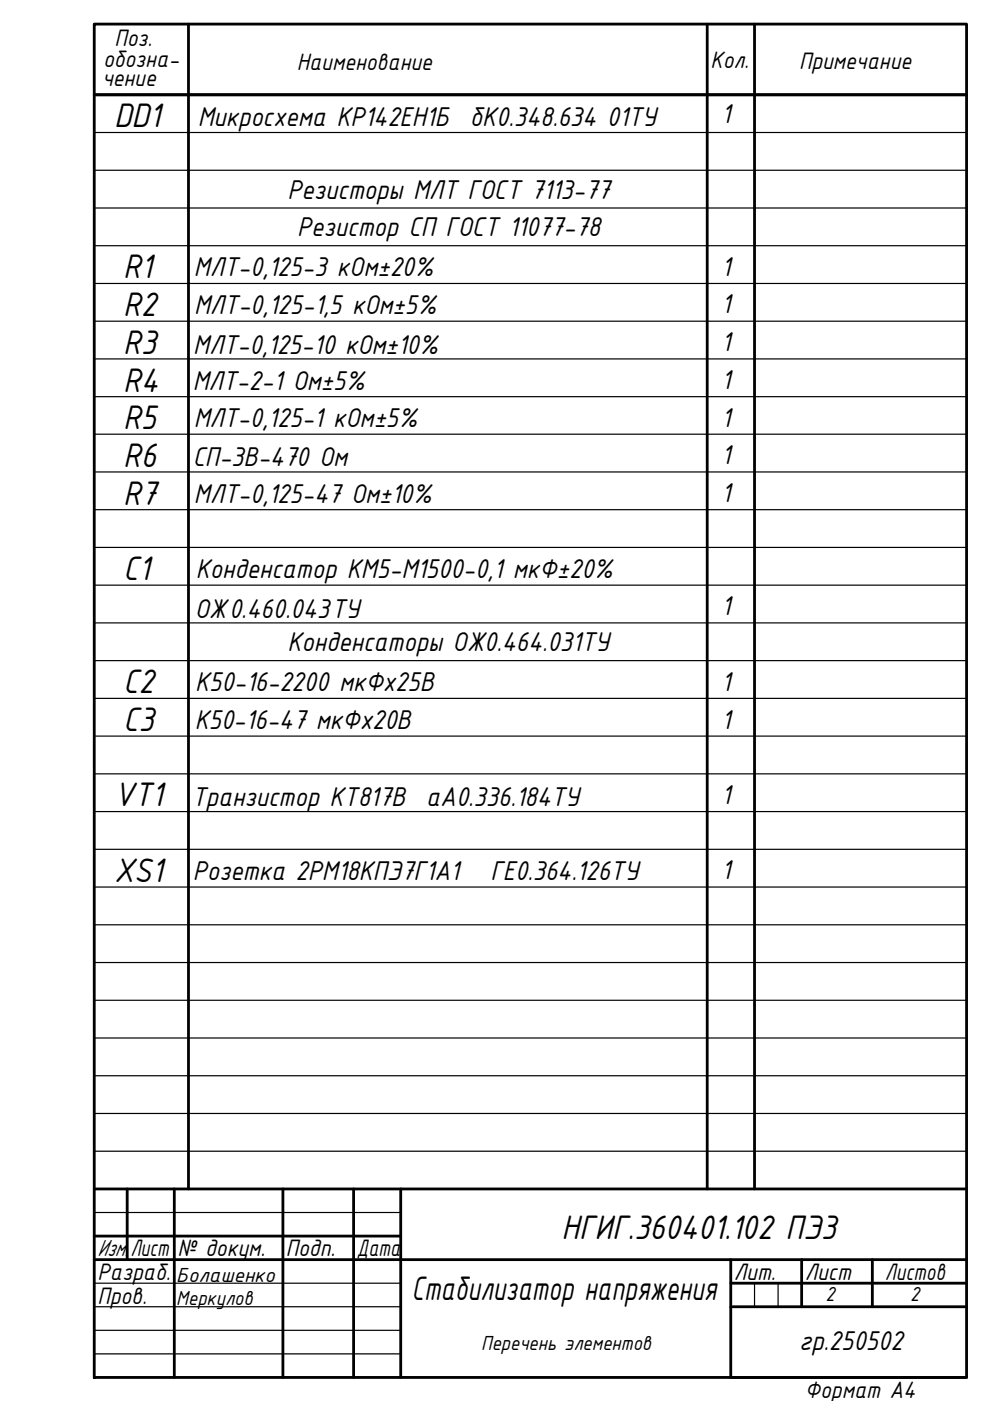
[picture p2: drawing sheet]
<svg xmlns="http://www.w3.org/2000/svg" width="210mm" height="297mm" viewBox="0 0 210 297" stroke-linecap="round" stroke-linejoin="round" font-family="sans-serif">
<defs><g id="words">
<g font-size="7.8">
<text x="24.2" y="27">DD1</text>
<text x="26.1" y="59">R1</text>
<text x="26.1" y="67">R2</text>
<text x="26.1" y="75">R3</text>
<text x="26.1" y="83">R4</text>
<text x="26.1" y="91">R5</text>
<text x="26.1" y="99">R6</text>
<text x="26.1" y="107">R7</text>
<text x="26.1" y="123">C1</text>
<text x="26.1" y="147">C2</text>
<text x="26.1" y="155">C3</text>
<text x="24.2" y="171">VT1</text>
<text x="24.2" y="187">XS1</text>
<text x="119.1" y="262.6">НГИГ.360401.102 ПЭ3</text>
<text x="87.2" y="275.5">Стабилизатор напряжения</text>
</g>
<g font-size="6.2">
<text x="41.9" y="26.7">Микросхема КР142ЕН1Б бК0.348.634 01ТУ</text>
<text x="153" y="26.1">1</text>
<text x="61" y="42.1">Резисторы МЛТ ГОСТ 7113-77</text>
<text x="63" y="50.1">Резистор СП ГОСТ 11077-78</text>
<text x="41.1" y="58.6">МЛТ-0,125-3 кОм±20%</text>
<text x="153" y="58.4">1</text>
<text x="41.1" y="66.6">МЛТ-0,125-1,5 кОм±5%</text>
<text x="153" y="66.4">1</text>
<text x="41" y="75.1">МЛТ-0,125-10 кОм±10%</text>
<text x="153" y="74.5">1</text>
<text x="40.9" y="82.7">МЛТ-2-1 Ом±5%</text>
<text x="153" y="82.5">1</text>
<text x="41.1" y="90.6">МЛТ-0,125-1 кОм±5%</text>
<text x="153" y="90.5">1</text>
<text x="40.9" y="98.7">СП-3В-470 Ом</text>
<text x="153" y="98.5">1</text>
<text x="41.1" y="106.6">МЛТ-0,125-47 Ом±10%</text>
<text x="153" y="106.5">1</text>
<text x="41.5" y="122.5">Конденсатор КМ5-М1500-0,1 мкФ±20%</text>
<text x="41.3" y="131.1">ОЖ0.460.043ТУ</text>
<text x="153" y="130.5">1</text>
<text x="61" y="138.1">Конденсаторы ОЖ0.464.031ТУ</text>
<text x="41.4" y="146.5">К50-16-2200 мкФх25В</text>
<text x="153" y="146.5">1</text>
<text x="41.3" y="154.5">К50-16-47 мкФх20В</text>
<text x="153" y="154.5">1</text>
<text x="40.6" y="170.8">Транзистор КТ817В аА0.336.184ТУ</text>
<text x="153" y="170.5">1</text>
<text x="40.9" y="186.7">Розетка 2РМ18КПЭ7Г1А1</text>
<text x="104" y="186.7">ГЕ0.364.126ТУ</text>
<text x="153" y="186.5">1</text>
<text x="169.4" y="286.3">гр.250502</text>
</g>
<g font-size="5.4">
<text x="24.3" y="9.8">Поз.</text>
<text x="21.8" y="14.2">обозна-</text>
<text x="62.9" y="14.8">Наименование</text>
<text x="150.6" y="14.5">Кол.</text>
<text x="169.4" y="14.6">Примечание</text>
<text x="21.6" y="18.3">чение</text>
<text x="20.7" y="266.3">Изм.</text>
<text x="27.6" y="266.3">Лист</text>
<text x="37.6" y="266.3">№ докум.</text>
<text x="60.6" y="266.3">Подп.</text>
<text x="75.6" y="266.3">Дата</text>
<text x="20.7" y="271.3">Разраб.</text>
<text x="155.6" y="271.3">Лит.</text>
<text x="170.6" y="271.3">Лист</text>
<text x="187.6" y="271.3">Листов</text>
<text x="20.7" y="276.4">Пров.</text>
<text x="170.6" y="296.4">Формат А4</text>
</g>
<g font-size="4.7">
<text x="37.4" y="271.7">Болашенко</text>
<text x="175" y="275.8">2</text>
<text x="193" y="275.8">2</text>
<text x="37.4" y="276.7">Меркулов</text>
<text x="102" y="286.2">Перечень элементов</text>
</g>
</g></defs>
<!-- layer: 0 -->
<g fill="none" stroke="#000" stroke-width=".59">
<path d="M20 5.1h184.9v286.9h-184.9zM40 5.1v247M149.9 5.1v247M160 5.1v247M20 20.1h184.9M20 252.1h184.9M27 252.1v15M37 252.1v39.9M60 252.1v39.9M75 252.1v39.9M85 252.1v39.9M20 267.1h184.9"/>
<path d="M20 262.1h65M154.9 267.1v24.9h50M154.9 272.1h50M154.9 277.1h50M170 267.1v10M185 267.1v10"/>
</g>
<g fill="none" stroke="#000" stroke-width=".25">
<path d="M20 5.1v15M40 5.1h70M173 5.1h10M20 28.1h184.9M20 36.1h184.9M20 44.1h184.9M20 52.1h184.9M20 60.1h184.9M20 68.1h184.9M20 76.1h184.9M20 84.1h184.9M20 92.1h184.9"/>
<path d="M20 100.1h184.9M20 108.1h184.9M20 116.1h184.9M20 124.1h184.9M20 132.1h184.9M20 140.1h184.9M20 148.1h184.9M20 156.1h184.9M20 164.1h184.9M20 172.1h184.9M20 180.1h184.9M20 188.1h184.9"/>
<path d="M20 196.1h184.9M20 204.1h184.9M20 212.1h184.9M20 220.1h184.9M20 228.1h184.9M20 236.1h184.9M20 257.1h65M20 244.1h184.9M110 252.1h63M20 262.1h65M20 267.1h65M20 277.1h65"/>
<path d="M20 272.1h65M154.9 267.1v5M160 272.1v5M165 272.1v5M20 282.1h65M20 287h65M20 292h184.9"/>
</g>
<use href="#words"/>
</svg>
